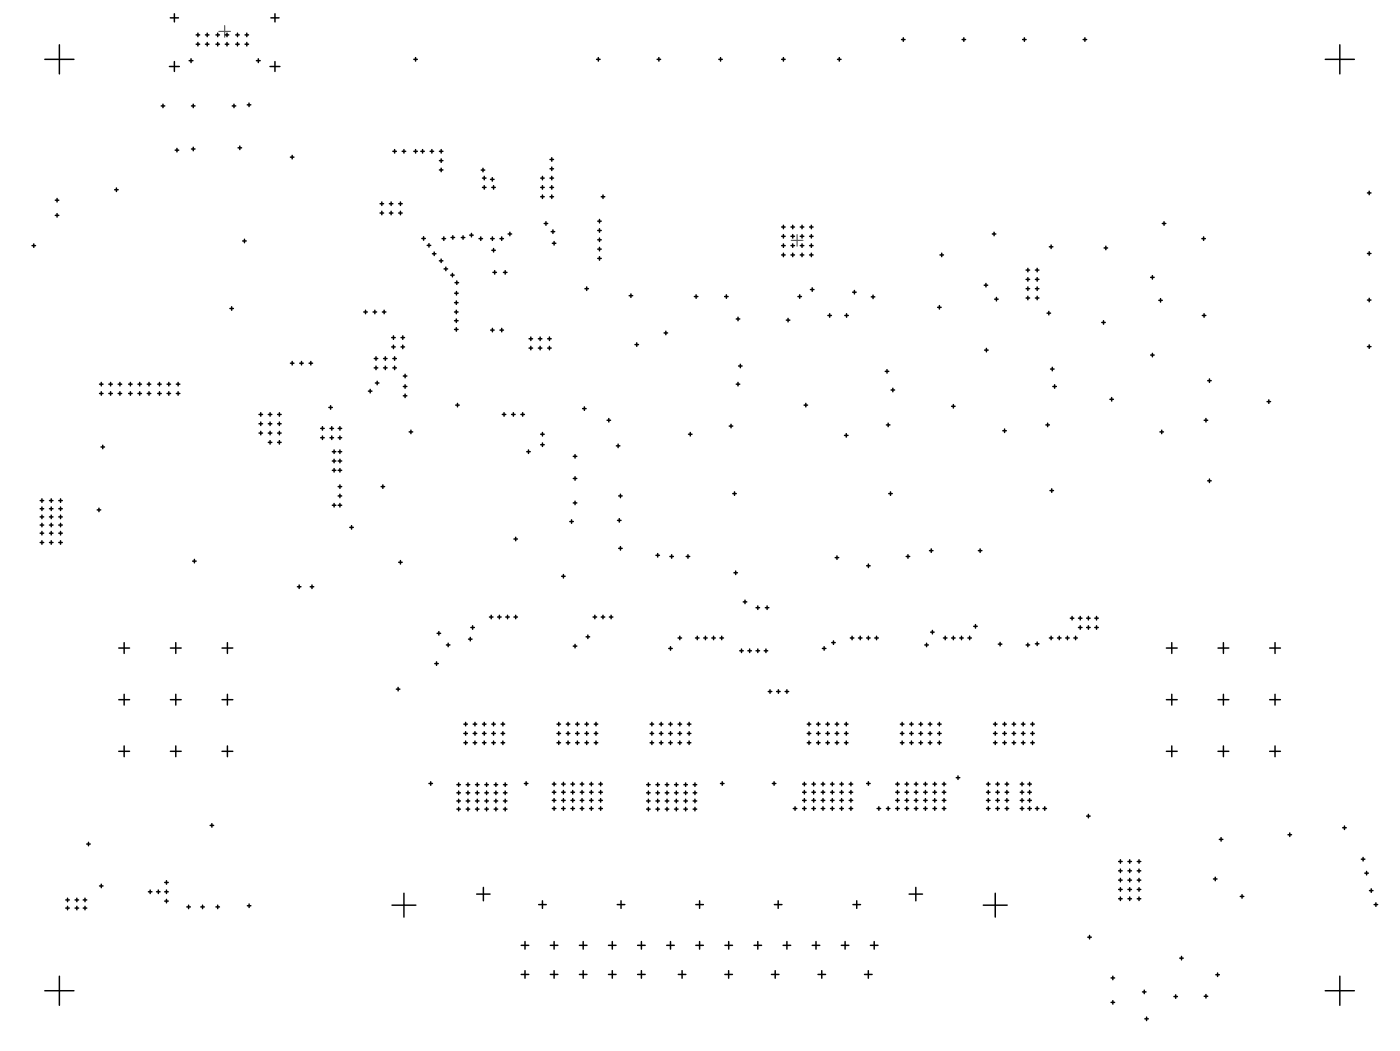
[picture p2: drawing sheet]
<svg xmlns="http://www.w3.org/2000/svg" width="400mm" height="301mm" viewBox="0 0 400 301" stroke-linecap="round" stroke-linejoin="round" font-family="sans-serif">
<path d="M62.6 9h3.3M64.3 7.3v3.3M226.3 68.7h3.3M228 67.1v3.3" fill="none" stroke="#5a5a5a" stroke-width=".33"/>
<g fill="none" stroke="#000" stroke-width=".42">
<path d="M12.8 17h8.3M17 12.8v8.3M48.5 19h2.8M48.7 5.1h2.3M49.9 3.9v2.4M49.9 17.6v2.8M54.1 17.4h1.1M54.6 16.8v1.1M56.1 12.6h1M56.1 10h1M56.6 9.5v1M56.6 12.1v1"/>
<path d="M58.8 12.6h1M58.8 10h1M59.3 9.5v1M59.3 12.1v1M61.8 12.6h1M61.8 10h1M62.3 9.5v1M62.3 12.1v1M64.4 12.6h1M64.4 10h1M64.9 9.5v1M64.9 12.1v1"/>
<path d="M67.4 12.6h1M67.4 10h1M67.9 9.5v1M67.9 12.1v1M70.1 12.6h1M70.1 10h1M70.6 9.5v1M70.6 12.1v1M73.3 17.4h1.1M73.9 16.8v1.1M77.2 19h2.9M77.5 5.1h2.3"/>
<path d="M78.6 3.9v2.4M78.6 17.6v2.8M118.4 17h1M118.9 16.5v1M170.6 17h1M171.1 16.5v1M187.9 17h1M188.4 16.5v1M205.6 17h1M206.1 16.5v1M223.6 17h1M224.1 16.5v1"/>
<path d="M239.5 17h1M240 16.5v1M257.8 11.3h1M258.3 10.8v1M275.2 11.3h1M275.7 10.8v1M292.5 11.3h1M293 10.8v1M309.8 11.3h1M310.3 10.8v1M379 17h8.4M383.2 12.8v8.3"/>
<path d="M46.1 30.3h1M46.6 29.8v1M54.8 30.3h1M55.3 29.8v1M66.4 30.3h1M66.9 29.8v1M70.7 30h1M71.2 29.5v1M15.8 57.3h1M16.3 56.8v1M32.8 54.3h1M33.3 53.8v1"/>
<path d="M50.1 42.9h1M50.6 42.4v1M54.8 42.6h1M55.3 42.1v1M68.1 42.3h1M68.6 41.8v1M83.1 44.9h1M83.6 44.4v1M108.7 58.3h1M109.2 57.8v1M111.4 58.3h1M111.9 57.8v1"/>
<path d="M112.4 43.3h1M112.9 42.8v1M114 58.3h1M114.5 57.8v1M115 43.3h1M115.5 42.8v1M118.4 43.3h1M118.9 42.8v1M120.4 43.3h1M120.9 42.8v1M123 43.3h1M123.5 42.8v1"/>
<path d="M125.7 43.3h1M125.7 48.6h1M125.7 45.9h1M126.2 42.8v1M126.2 45.4v1M126.2 48.1v1M137.6 48.6h1M138 50.9h1M138 53.6h1M138.1 48.1v1M138.5 50.4v1M138.5 53.1v1"/>
<path d="M140.3 51.3h1M140.7 53.6h1M140.8 50.8v1M141.2 53.1v1M154.6 50.9h1M154.6 53.6h1M154.6 56.3h1M155.1 50.4v1M155.1 53.1v1M155.1 55.8v1M157.3 50.9h1M157.3 53.6h1"/>
<path d="M157.3 56.3h1M157.3 45.6h1M157.3 48.3h1M157.8 45.1v1M157.8 47.8v1M157.8 50.4v1M157.8 53.1v1M157.8 55.8v1M172 56.3h1M172.5 55.8v1M391.1 55.2h1M391.6 54.7v1"/>
<path d="M9.2 70.2h1M9.7 69.7v1M15.8 61.6h1M16.3 61.1v1M69.4 68.9h1M69.9 68.4v1M108.7 60.9h1M109.2 60.4v1M111.4 60.9h1M111.9 60.4v1M114 60.9h1M114.5 60.4v1"/>
<path d="M120.7 68.2h1M121.2 67.7v1M122.2 70.2h1M122.7 69.7v1M123.7 72.6h1M124.2 72.1v1M125.7 74.6h1M126.2 74.1v1M126.4 68.2h1M126.9 67.7v1M127 76.9h1M127.5 76.4v1"/>
<path d="M128.9 78.7h1M129 67.9h1M129.4 78.2v1M129.5 67.4v1M131.9 67.9h1M132.4 67.4v1M134.3 67.2h1M134.8 66.7v1M137 68.2h1M137.5 67.7v1M140.3 68.2h1M140.7 71.6h1"/>
<path d="M140.8 67.7v1M141 77.9h1M141.2 71.1v1M141.5 77.4v1M143 68.2h1M143.5 67.7v1M144 77.9h1M144.5 77.4v1M145.3 66.9h1M145.8 66.4v1M155.6 63.9h1M156.1 63.4v1"/>
<path d="M157.6 66.2h1M158 69.6h1M158.1 65.7v1M158.5 69.1v1M171 63.3h1M171 65.9h1M171 68.6h1M171 73.9h1M171 71.2h1M171.5 62.8v1M171.5 65.4v1M171.5 68.1v1"/>
<path d="M171.5 70.7v1M171.5 73.4v1M223.6 72.9h1M223.6 70.2h1M223.6 64.9h1M223.6 67.6h1M224.1 64.4v1M224.1 67.1v1M224.1 69.7v1M224.1 72.4v1M226.2 72.9h1M226.2 70.2h1"/>
<path d="M226.2 64.9h1M226.2 67.6h1M226.7 64.4v1M226.7 67.1v1M226.7 69.7v1M226.7 72.4v1M228.9 72.9h1M228.9 70.2h1M228.9 64.9h1M228.9 67.6h1M229.4 64.4v1M229.4 67.1v1"/>
<path d="M229.4 69.7v1M229.4 72.4v1M231.5 72.9h1M231.5 70.2h1M231.5 64.9h1M231.5 67.6h1M232 64.4v1M232 67.1v1M232 69.7v1M232 72.4v1M268.8 72.9h1M269.3 72.4v1"/>
<path d="M283.8 66.9h1M284.3 66.4v1M293.5 77.2h1M293.5 79.9h1M294 76.7v1M294 79.4v1M296.1 77.2h1M296.1 79.9h1M296.6 76.7v1M296.6 79.4v1M300.1 70.6h1M300.6 70.1v1"/>
<path d="M315.8 70.9h1M316.3 70.4v1M329.1 79.3h1M329.6 78.8v1M332.4 63.9h1M332.9 63.4v1M343.7 68.2h1M344.2 67.7v1M391.1 72.5h1M391.6 72v1M65.8 88.2h1M66.3 87.7v1"/>
<path d="M104 89.2h1M104.5 88.7v1M106.7 89.2h1M107.2 88.7v1M109.4 89.2h1M109.9 88.7v1M112 99.2h1M112 96.5h1M112.5 96v1M112.5 98.7v1M114.7 99.2h1M114.7 96.5h1"/>
<path d="M115.2 96v1M115.2 98.7v1M130 89.2h1M130 86.6h1M130 94.2h1M130 91.7h1M130 83.9h1M130.1 80.8h1M130.5 86.1v1M130.5 88.7v1M130.5 91.2v1M130.5 93.7v1"/>
<path d="M130.5 83.4v1M130.6 80.3v1M140.3 94.4h1M140.8 93.9v1M143 94.4h1M143.5 93.9v1M151.3 96.9h1M151.3 99.5h1M151.8 96.4v1M151.8 99v1M154 96.9h1M154 99.5h1"/>
<path d="M154.5 96.4v1M154.5 99v1M156.6 96.9h1M156.6 99.5h1M157.1 96.4v1M157.1 99v1M167.3 82.6h1M167.8 82.1v1M179.9 84.6h1M180.4 84.1v1M181.6 98.5h1M182.1 98v1"/>
<path d="M189.9 95.2h1M190.4 94.7v1M198.6 84.8h1M199.1 84.3v1M207.2 84.8h1M207.7 84.3v1M210.6 91.2h1M211.1 90.7v1M224.9 91.6h1M225.4 91.1v1M228.2 84.8h1M228.7 84.3v1"/>
<path d="M231.8 82.8h1M232.3 82.3v1M236.8 90.2h1M237.3 89.7v1M241.6 90.2h1M242.1 89.7v1M243.9 83.6h1M244.4 83.1v1M249.2 84.9h1M249.7 84.4v1M268.2 87.9h1M268.7 87.4v1"/>
<path d="M281.5 81.6h1M282 81.1v1M282.1 99.6v1M284.5 85.6h1M285 85.1v1M293.5 85.2h1M293.5 82.6h1M294 82.1v1M294 84.7v1M296.1 85.2h1M296.1 82.6h1M296.6 82.1v1"/>
<path d="M296.6 84.7v1M299.5 89.6h1M300 89.1v1M315.1 92.2h1M315.6 91.7v1M331.4 85.9h1M331.9 85.4v1M343.9 90.2h1M344.4 89.7v1M391.1 99.1h1M391.1 85.8h1M391.6 85.3v1"/>
<path d="M391.6 98.6v1M28.5 109.9h1M28.5 112.5h1M29 109.4v1M29 112v1M31.1 109.9h1M31.1 112.5h1M31.6 109.4v1M31.6 112v1M33.8 109.9h1M33.8 112.5h1M34.3 109.4v1"/>
<path d="M34.3 112v1M36.8 109.9h1M36.8 112.5h1M37.3 109.4v1M37.3 112v1M39.5 109.9h1M39.5 112.5h1M40 109.4v1M40 112v1M42.1 109.9h1M42.1 112.5h1M42.6 109.4v1"/>
<path d="M42.6 112v1M45.1 109.9h1M45.1 112.5h1M45.6 109.4v1M45.6 112v1M47.8 109.9h1M47.8 112.5h1M48.3 109.4v1M48.3 112v1M50.4 109.9h1M50.4 112.5h1M50.9 109.4v1"/>
<path d="M50.9 112v1M74.1 118.5h1M74.6 118v1M76.7 118.5h1M77.2 118v1M79.4 118.5h1M79.9 118v1M83.1 103.9h1M83.6 103.4v1M85.7 103.9h1M86.2 103.4v1M88.4 103.9h1"/>
<path d="M88.9 103.4v1M94.1 116.5h1M94.6 116v1M105.4 111.9h1M105.9 111.4v1M107 102.5h1M107 105.2h1M107.4 109.5h1M107.5 102v1M107.5 104.7v1M107.9 109v1M109.7 102.5h1"/>
<path d="M109.7 105.2h1M110.2 102v1M110.2 104.7v1M112.4 102.5h1M112.4 105.2h1M112.9 102v1M112.9 104.7v1M115.4 110.5h1M115.4 107.5h1M115.4 113.2h1M115.9 107v1M115.9 110v1"/>
<path d="M115.9 112.7v1M130.3 115.9h1M130.8 115.4v1M143.7 118.5h1M144.2 118v1M146.3 118.5h1M146.8 118v1M149 118.5h1M149.5 118v1M166.6 116.9h1M167.1 116.4v1M174.1 119.7v1"/>
<path d="M210.6 109.9h1M211.1 109.4v1M211.2 104.7h1M211.7 104.2v1M230 115.9h1M230.5 115.4v1M253.2 106.2h1M253.7 105.7v1M254.9 111.5h.9M255.4 111v1M272.2 116.2h1M272.7 115.7v1"/>
<path d="M281.6 100.1h1M300.5 105.5h1M301 105v1M301.1 110.5h1M301.6 110v1M317.4 114.2h1M317.9 113.7v1M329.1 101.5h1M329.6 101v1M344.9 119.7v1M345.4 108.9h1M345.9 108.4v1"/>
<path d="M362.4 114.9h1M362.9 114.4v1M28.9 127.8h1M29.4 127.3v1M74.1 123.8h1M74.1 121.2h1M74.6 120.7v1M74.6 123.4v.9M76.7 126.5h1M76.7 123.8h1M76.7 121.2h1M77.2 120.7v1"/>
<path d="M77.2 123.4v.9M77.2 126v1M79.4 126.5h1M79.4 123.8h1M79.4 121.2h1M79.9 120.7v1M79.9 123.4v.9M79.9 126v1M91.7 122.5h1M91.7 125.2h1M92.2 122v1M92.2 124.7v1"/>
<path d="M94.4 122.5h1M94.4 125.2h1M94.9 122v1M94.9 124.7v1M95.1 134.5h1M95.1 131.8h1M95.1 129.2h1M95.6 128.7v1M95.6 131.3v1M95.6 134v1M96.7 139.2h1M96.7 122.5h1"/>
<path d="M96.7 134.5h1M96.7 125.2h1M96.7 131.8h1M96.7 129.2h1M97.2 122v1M97.2 124.7v1M97.2 128.7v1M97.2 131.3v1M97.2 134v1M97.2 138.7v1M109 139.2h1M109.5 138.7v1"/>
<path d="M117 123.5h1M117.5 123v1M150.6 129.2h1M151.1 128.7v1M154.6 124.2h1M154.6 127.2h1M155.1 123.7v1M155.1 126.7v1M164 136.8h1M164 130.5h1M164.5 130v1M164.5 136.3v1"/>
<path d="M173.6 120.2h1M176.3 127.5h1M176.8 127v1M196.9 124.2h1M197.4 123.7v1M208.6 121.9h1M209.1 121.4v1M241.5 124.5h1M242 124v1M253.5 121.5h1M254 121v1M286.8 123.2h1"/>
<path d="M287.3 122.7v1M299.1 121.5h1M299.6 121v1M300.8 139.8v1M331.8 123.5h1M332.3 123v1M344.4 120.2h1M345.4 137.5h1M345.9 137v1M11.5 143.2h1M11.5 145.5h1M11.5 147.8h1"/>
<path d="M11.5 150.2h1M11.5 155.1h1M11.5 152.5h1M12 142.7v1M12 145v1M12 147.3v1M12 149.7v1M12 152v1M12 154.6v1M14.2 143.2h1M14.2 145.5h1M14.2 147.8h1"/>
<path d="M14.2 150.2h1M14.2 155.1h1M14.2 152.5h1M14.7 142.7v1M14.7 145v1M14.7 147.3v1M14.7 149.7v1M14.7 152v1M14.7 154.6v1M16.8 143.2h1M16.8 145.5h1M16.8 147.8h1"/>
<path d="M16.8 150.2h1M16.8 155.1h1M16.8 152.5h1M17.3 142.7v1M17.3 145v1M17.3 147.3v1M17.3 149.7v1M17.3 152v1M17.3 154.6v1M27.8 145.8h1M28.3 145.3v1M55.6 160v1"/>
<path d="M95.1 144.5h1M95.6 144v1M96.7 141.8h1M96.7 144.5h1M97.2 141.3v1M97.2 144v1M100 150.8h1M100.5 150.3v1M147 154.1h1M147.5 153.6v1M163 149.2h1M163.5 148.7v1"/>
<path d="M164 143.8h1M164.5 143.3v1M176.6 148.8h1M176.9 141.8h1M176.9 156.8h1M177.1 148.3v1M177.4 141.3v1M177.4 156.3v1M187.6 158.8h1M188.1 158.3v1M191.6 159.1h1M192.1 158.6v1"/>
<path d="M196.3 159.1h1M196.8 158.6v1M209.6 141.2h1M210.1 140.7v1M238.9 159.5h1M239.4 159v1M254.2 141.2h1M254.7 140.7v1M259.2 159.1h1M259.7 158.6v1M265.8 157.5h1M266.3 157v1"/>
<path d="M279.8 157.5h1M280.3 157v1M300.3 140.3h1M55.1 160.5h1M85.1 167.8h1M85.6 167.3v1M88.7 167.8h1M89.2 167.3v1M114 160.8h1M114.5 160.3v1M134.7 179.5h1M135.2 179v1"/>
<path d="M140 176.5h1M140.5 176v1M142.3 176.5h1M142.8 176v1M144.7 176.5h1M145.2 176v1M147 176.5h1M147.5 176v1M160.6 164.8h1M161.1 164.3v1M169.6 176.5h1M170.1 176v1"/>
<path d="M172 176.5h1M172.5 176v1M174.3 176.5h1M174.8 176v1M209.9 163.8h1M210.4 163.3v1M212.6 172.1h1M213.1 171.6v1M216.2 173.8h1M216.7 173.3v1M218.9 173.8h1M219.4 173.3v1"/>
<path d="M247.9 161.8h1M248.4 161.3v1M278.5 179.1h1M279 178.6v1M306.1 176.8h1M306.6 176.3v1M308.4 179.5h1M308.4 176.8h1M308.9 176.3v1M308.9 179v1M310.8 179.5h1M310.8 176.8h1"/>
<path d="M311.3 176.3v1M311.3 179v1M313.1 179.5h1M313.1 176.8h1M313.6 176.3v1M313.6 179v1M34 185.3h3M35.5 183.8v3.1M35.5 198.6v3M48.7 185.3h3.1M50.3 183.8v3.1M50.3 198.6v3"/>
<path d="M63.5 185.3h3.1M65 183.8v3.1M65 198.6v3M113.4 197.1h1M113.9 196.6v1M124.3 189.8h1M124.8 189.3v1M125 181.1h1M125.5 180.6v1M127.7 184.4h1M128.2 183.9v1M134 182.8h1"/>
<path d="M134.5 182.3v1M164 184.8h1M164.5 184.3v1M167.6 182.1h1M168.1 181.6v1M191.3 185.4h1M191.8 184.9v1M193.9 182.4h1M194.4 181.9v1M198.9 182.4h1M199.4 181.9v1M201.3 182.4h1"/>
<path d="M201.8 181.9v1M203.6 182.4h1M204.1 181.9v1M205.9 182.4h1M206.4 181.9v1M211.6 186.1h1M212.1 185.6v1M213.9 186.1h1M214.4 185.6v1M216.2 186.1h1M216.7 185.6v1M218.6 186.1h1"/>
<path d="M219.1 185.6v1M219.7 197.8h1M220.2 197.3v1M222.1 197.8h1M222.6 197.3v1M224.6 197.8h1M225.1 197.3v1M235.2 185.4h1M235.7 184.9v1M237.9 183.8h1M238.4 183.3v1M243.2 182.4h1"/>
<path d="M243.7 181.9v1M245.5 182.4h1M246 181.9v1M247.9 182.4h1M248.4 181.9v1M250.2 182.4h1M250.7 181.9v1M264.5 184.4h1M265 183.9v1M266.2 180.8h1M266.7 180.3v1M269.8 182.4h1"/>
<path d="M270.3 181.9v1M272.2 182.4h1M272.7 181.9v1M274.5 182.4h1M275 181.9v1M276.8 182.4h1M277.3 181.9v1M285.5 184.2h1M286 183.7v1M293.5 184.4h1M294 183.9v1M296.1 184.1h1"/>
<path d="M296.6 183.6v1M300.1 182.4h1M300.6 181.9v1M302.5 182.4h1M303 181.9v1M304.8 182.4h1M305.3 181.9v1M307.1 182.4h1M307.6 181.9v1M333.6 185.3h3.1M335.1 183.8v3.1M335.1 198.6v3"/>
<path d="M348.4 185.3h3M349.9 183.8v3.1M349.9 198.6v3M363.1 185.3h3.1M364.7 183.8v3.1M364.7 198.6v3M34 214.9h3M34 200.1h3M35.5 213.3v3.1M48.7 214.9h3.1M48.7 200.1h3.1M50.3 213.3v3.1"/>
<path d="M63.5 214.9h3.1M63.5 200.1h3.1M65 213.3v3.1M132.7 209.8h1M132.7 207.1h1M132.7 212.4h1M133.2 206.6v1M133.2 209.3v1M133.2 211.9v1M135.3 209.8h1M135.3 207.1h1M135.3 212.4h1"/>
<path d="M135.8 206.6v1M135.8 209.3v1M135.8 211.9v1M138 209.8h1M138 207.1h1M138 212.4h1M138.5 206.6v1M138.5 209.3v1M138.5 211.9v1M140.7 209.8h1M140.7 207.1h1M140.7 212.4h1"/>
<path d="M141.2 206.6v1M141.2 209.3v1M141.2 211.9v1M143.3 209.8h1M143.3 207.1h1M143.3 212.4h1M143.8 206.6v1M143.8 209.3v1M143.8 211.9v1M159.3 209.8h1M159.3 207.1h1M159.3 212.4h1"/>
<path d="M159.8 206.6v1M159.8 209.3v1M159.8 211.9v1M162 209.8h1M162 207.1h1M162 212.4h1M162.5 206.6v1M162.5 209.3v1M162.5 211.9v1M164.6 209.8h1M164.6 207.1h1M164.6 212.4h1"/>
<path d="M165.1 206.6v1M165.1 209.3v1M165.1 211.9v1M167.3 209.8h1M167.3 207.1h1M167.3 212.4h1M167.8 206.6v1M167.8 209.3v1M167.8 211.9v1M170 209.8h1M170 207.1h1M170 212.4h1"/>
<path d="M170.5 206.6v1M170.5 209.3v1M170.5 211.9v1M185.9 209.8h1M185.9 207.1h1M185.9 212.4h1M186.4 206.6v1M186.4 209.3v1M186.4 211.9v1M188.6 209.8h1M188.6 207.1h1M188.6 212.4h1"/>
<path d="M189.1 206.6v1M189.1 209.3v1M189.1 211.9v1M191.3 209.8h1M191.3 207.1h1M191.3 212.4h1M191.8 206.6v1M191.8 209.3v1M191.8 211.9v1M193.9 209.8h1M193.9 207.1h1M193.9 212.4h1"/>
<path d="M194.4 206.6v1M194.4 209.3v1M194.4 211.9v1M196.6 209.8h1M196.6 207.1h1M196.6 212.4h1M197.1 206.6v1M197.1 209.3v1M197.1 211.9v1M230.9 209.8h1M230.9 207.1h1M230.9 212.4h1"/>
<path d="M231.4 206.6v1M231.4 209.3v1M231.4 211.9v1M233.5 209.8h1M233.5 207.1h1M233.5 212.4h1M234 206.6v1M234 209.3v1M234 211.9v1M236.2 209.8h1M236.2 207.1h1M236.2 212.4h1"/>
<path d="M236.7 206.6v1M236.7 209.3v1M236.7 211.9v1M238.9 209.8h1M238.9 207.1h1M238.9 212.4h1M239.4 206.6v1M239.4 209.3v1M239.4 211.9v1M241.5 209.8h1M241.5 207.1h1M241.5 212.4h1"/>
<path d="M242 206.6v1M242 209.3v1M242 211.9v1M257.5 209.8h1M257.5 207.1h1M257.5 212.4h1M258 206.6v1M258 209.3v1M258 211.9v1M260.2 209.8h1M260.2 207.1h1M260.2 212.4h1"/>
<path d="M260.7 206.6v1M260.7 209.3v1M260.7 211.9v1M262.8 209.8h1M262.8 207.1h1M262.8 212.4h1M263.3 206.6v1M263.3 209.3v1M263.3 211.9v1M265.5 209.8h1M265.5 207.1h1M265.5 212.4h1"/>
<path d="M266 206.6v1M266 209.3v1M266 211.9v1M268.2 209.8h1M268.2 207.1h1M268.2 212.4h1M268.7 206.6v1M268.7 209.3v1M268.7 211.9v1M284.1 209.8h1M284.1 207.1h1M284.1 212.4h1"/>
<path d="M284.6 206.6v1M284.6 209.3v1M284.6 211.9v1M286.8 209.8h1M286.8 207.1h1M286.8 212.4h1M287.3 206.6v1M287.3 209.3v1M287.3 211.9v1M289.5 209.8h1M289.5 207.1h1M289.5 212.4h1"/>
<path d="M290 206.6v1M290 209.3v1M290 211.9v1M292.1 209.8h1M292.1 207.1h1M292.1 212.4h1M292.6 206.6v1M292.6 209.3v1M292.6 211.9v1M294.8 209.8h1M294.8 207.1h1M294.8 212.4h1"/>
<path d="M295.3 206.6v1M295.3 209.3v1M295.3 211.9v1M333.6 214.9h3.1M333.6 200.1h3.1M335.1 213.3v3.1M348.4 214.9h3M348.4 200.1h3M349.9 213.3v3.1M363.1 214.9h3.1M363.1 200.1h3.1M364.7 213.3v3.1"/>
<path d="M60.1 236.1h1M60.6 235.6v1M122.7 224.1h1M123.2 223.6v1M130.7 224.4h1M130.7 231.4h1M130.7 226.7h1M130.7 229.1h1M131.2 223.9v1M131.2 226.2v1M131.2 228.6v1M131.2 230.9v1"/>
<path d="M133.3 231.4h1M133.3 226.7h1M133.3 229.1h1M133.3 224.4h1M133.8 223.9v1M133.8 226.2v1M133.8 228.6v1M133.8 230.9v1M136 224.4h1M136 231.4h1M136 226.7h1M136 229.1h1"/>
<path d="M136.5 223.9v1M136.5 226.2v1M136.5 228.6v1M136.5 230.9v1M138.7 224.4h1M138.7 231.4h1M138.7 226.7h1M138.7 229.1h1M139.2 223.9v1M139.2 226.2v1M139.2 228.6v1M139.2 230.9v1"/>
<path d="M141.3 224.4h1M141.3 231.4h1M141.3 226.7h1M141.3 229.1h1M141.8 223.9v1M141.8 226.2v1M141.8 228.6v1M141.8 230.9v1M144 224.4h1M144 231.4h1M144 226.7h1M144 229.1h1"/>
<path d="M144.5 223.9v1M144.5 226.2v1M144.5 228.6v1M144.5 230.9v1M150 224.1h1M150.5 223.6v1M158 224.2h1M158 226.6h1M158 231.2h1M158 228.9h1M158.5 223.7v1M158.5 226.1v1"/>
<path d="M158.5 228.4v1M158.5 230.7v1M160.6 224.2h1M160.6 226.6h1M160.6 231.2h1M160.6 228.9h1M161.1 226.1v1M161.1 228.4v1M161.1 230.7v1M161.1 223.7v1M163.3 224.2h1M163.3 226.6h1"/>
<path d="M163.3 231.2h1M163.3 228.9h1M163.8 223.7v1M163.8 226.1v1M163.8 228.4v1M163.8 230.7v1M166 224.2h1M166 226.6h1M166 231.2h1M166 228.9h1M166.5 223.7v1M166.5 226.1v1"/>
<path d="M166.5 228.4v1M166.5 230.7v1M168.6 224.2h1M168.6 226.6h1M168.6 231.2h1M168.6 228.9h1M169.1 223.7v1M169.1 226.1v1M169.1 228.4v1M169.1 230.7v1M171.3 224.2h1M171.3 226.6h1"/>
<path d="M171.3 231.2h1M171.3 228.9h1M171.8 223.7v1M171.8 226.1v1M171.8 228.4v1M171.8 230.7v1M184.9 224.4h1M184.9 231.4h1M184.9 226.7h1M184.9 229.1h1M185.4 223.9v1M185.4 226.2v1"/>
<path d="M185.4 228.6v1M185.4 230.9v1M187.6 224.4h1M187.6 231.4h1M187.6 226.7h1M187.6 229.1h1M188.1 223.9v1M188.1 226.2v1M188.1 228.6v1M188.1 230.9v1M190.3 224.4h1M190.3 231.4h1"/>
<path d="M190.3 226.7h1M190.3 229.1h1M190.8 223.9v1M190.8 226.2v1M190.8 228.6v1M190.8 230.9v1M192.9 224.4h1M192.9 231.4h1M192.9 226.7h1M192.9 229.1h1M193.4 223.9v1M193.4 226.2v1"/>
<path d="M193.4 228.6v1M193.4 230.9v1M195.6 224.4h1M195.6 231.4h1M195.6 226.7h1M195.6 229.1h1M196.1 223.9v1M196.1 226.2v1M196.1 228.6v1M196.1 230.9v1M198.3 224.4h1M198.3 231.4h1"/>
<path d="M198.3 226.7h1M198.3 229.1h1M198.8 223.9v1M198.8 226.2v1M198.8 228.6v1M198.8 230.9v1M206.1 224.1h1M206.6 223.6v1M220.9 224.1h1M221.4 223.6v1M226.9 231.2h1M227.4 230.7v1"/>
<path d="M229.5 224.2h1M229.5 226.6h1M229.5 231.2h1M229.5 228.9h1M230 223.7v1M230 226.1v1M230 228.4v1M230 230.7v1M232.2 231.2h1M232.2 224.2h1M232.2 226.6h1M232.2 228.9h1"/>
<path d="M232.7 223.7v1M232.7 226.1v1M232.7 228.4v1M232.7 230.7v1M234.9 224.2h1M234.9 226.6h1M234.9 231.2h1M234.9 228.9h1M235.4 223.7v1M235.4 226.1v1M235.4 228.4v1M235.4 230.7v1"/>
<path d="M237.5 224.2h1M237.5 226.6h1M237.5 231.2h1M237.5 228.9h1M238 223.7v1M238 226.1v1M238 228.4v1M238 230.7v1M240.2 224.2h1M240.2 226.6h1M240.2 231.2h1M240.2 228.9h1"/>
<path d="M240.7 223.7v1M240.7 226.1v1M240.7 228.4v1M240.7 230.7v1M242.9 224.2h1M242.9 226.6h1M242.9 231.2h1M242.9 228.9h1M243.4 223.7v1M243.4 226.1v1M243.4 228.4v1M243.4 230.7v1"/>
<path d="M247.9 224.1h1M248.4 223.6v1M250.9 231.2h1M251.4 230.7v1M253.5 231.2h1M254 230.7v1M256.2 224.2h1M256.2 226.6h1M256.2 231.2h1M256.2 228.9h1M256.7 223.7v1M256.7 226.1v1"/>
<path d="M256.7 228.4v1M256.7 230.7v1M258.8 224.2h1M258.8 226.6h1M258.8 231.2h1M258.8 228.9h1M259.3 223.7v1M259.3 226.1v1M259.3 228.4v1M259.3 230.7v1M261.5 224.2h1M261.5 226.6h1"/>
<path d="M261.5 231.2h1M261.5 228.9h1M262 223.7v1M262 226.1v1M262 228.4v1M262 230.7v1M264.2 224.2h1M264.2 226.6h1M264.2 231.2h1M264.2 228.9h1M264.7 223.7v1M264.7 226.1v1"/>
<path d="M264.7 228.4v1M264.7 230.7v1M266.8 231.2h1M266.8 228.9h1M266.8 224.2h1M266.8 226.6h1M267.3 223.7v1M267.3 226.1v1M267.3 228.4v1M267.3 230.7v1M269.5 224.2h1M269.5 226.6h1"/>
<path d="M269.5 231.2h1M269.5 228.9h1M270 223.7v1M270 226.1v1M270 228.4v1M270 230.7v1M273.5 222.4h1M274 221.9v1M282.1 224.2h1M282.1 226.6h1M282.1 231.2h1M282.1 228.9h1"/>
<path d="M282.6 223.7v1M282.6 226.1v1M282.6 228.4v1M282.6 230.7v1M284.8 224.2h1M284.8 226.6h1M284.8 231.2h1M284.8 228.9h1M285.3 223.7v1M285.3 226.1v1M285.3 228.4v1M285.3 230.7v1"/>
<path d="M287.5 224.2h1M287.5 226.6h1M287.5 231.2h1M287.5 228.9h1M288 228.4v1M288 230.7v1M288 223.7v1M288 226.1v1M291.8 224.2h1M291.8 226.6h1M291.8 231.2h1M291.8 228.9h1"/>
<path d="M292.3 223.7v1M292.3 226.1v1M292.3 228.4v1M292.3 230.7v1M294 224.2h1M294 226.6h1M294 231.2h1M294 228.9h1M294.5 223.7v1M294.5 226.1v1M294.5 228.4v1M294.5 230.7v1"/>
<path d="M296.1 231.2h1M296.6 230.7v1M298.3 231.2h1M298.8 230.7v1M310.8 233.4h1M311.3 232.9v1M349.2 239.5v1M368.4 238.7h1M368.9 238.2v1M384 236.7h1M384.5 236.2v1M18.8 259.7h1"/>
<path d="M18.8 257.4h1M19.3 256.9v1M19.3 259.2v1M21.5 259.7h1M21.5 257.4h1M22 256.9v1M22 259.2v1M23.8 259.7h1M23.8 257.4h1M24.3 256.9v1M24.3 259.2v1M24.8 241.4h1"/>
<path d="M25.3 240.9v1M28.5 253.4h1M29 252.9v1M42.5 255h1M43 254.5v1M44.8 255h1M45.3 254.5v1M47.1 255h1M47.1 257.7h1M47.1 252.4h1M47.6 251.9v1M47.6 254.5v1"/>
<path d="M47.6 257.2v1M53.4 259.4h1M53.9 258.9v1M57.4 259.4h1M57.9 258.9v1M61.8 259.4h1M62.3 258.9v1M70.7 259h1M71.2 258.5v1M112.1 258.9h6.8M115.5 255.4v6.9M136.3 255.7h3.9"/>
<path d="M138.2 253.8v3.8M154.1 258.7h2.1M155.1 257.6v2.2M176.5 258.7h2.2M177.6 257.6v2.2M199 258.7h2.2M200.1 257.6v2.2M221.5 258.7h2.1M222.6 257.6v2.2M243.9 258.7h2.2M245 257.6v2.2M260 255.7h3.8"/>
<path d="M261.9 253.8v3.8M281.2 258.9h6.9M284.6 255.4v6.9M319.9 257h1M319.9 254.4h1M319.9 251.7h1M319.9 249h1M319.9 246.4h1M320.4 245.9v1M320.4 248.5v1M320.4 251.2v1M320.4 253.9v1"/>
<path d="M320.4 256.5v1M322.6 257h1M322.6 254.4h1M322.6 251.7h1M322.6 249h1M322.6 246.4h1M323.1 245.9v1M323.1 248.5v1M323.1 251.2v1M323.1 253.9v1M323.1 256.5v1M325.3 257h1"/>
<path d="M325.3 254.4h1M325.3 251.7h1M325.3 249h1M325.3 246.4h1M325.8 245.9v1M325.8 248.5v1M325.8 251.2v1M325.8 253.9v1M325.8 256.5v1M347.1 251.4h1M347.6 250.9v1M348.7 240h1"/>
<path d="M354.7 256.4h1M355.2 255.9v1M389.3 245.7h1M389.8 245.2v1M390.3 249.7h1M390.8 249.2v1M391.7 254.7h1M392.2 254.2v1M393 258.7h1M393.5 258.2v1M17 279.2v8.3M149.1 278.7h2.1"/>
<path d="M149.1 270.3h2.1M150.1 269.3v2.1M150.1 277.6v2.2M157.4 278.7h2.2M157.4 270.3h2.2M158.5 269.3v2.1M158.5 277.6v2.2M165.7 278.7h2.2M165.7 270.3h2.2M166.8 269.3v2.1M166.8 277.6v2.2M174 278.7h2.2"/>
<path d="M174 270.3h2.2M175.1 269.3v2.1M175.1 277.6v2.2M182.4 278.7h2.1M182.4 270.3h2.1M183.4 269.3v2.1M183.4 277.6v2.2M190.7 270.3h2.1M191.8 269.3v2.1M194 278.7h2.2M195.1 277.6v2.2M199 270.3h2.2"/>
<path d="M200.1 269.3v2.1M207.3 278.7h2.2M207.3 270.3h2.2M208.4 277.6v2.2M208.4 269.3v2.1M215.7 270.3h2.1M216.7 269.3v2.1M220.6 278.7h2.2M221.7 277.6v2.2M224 270.3h2.1M225.1 269.3v2.1M232.3 270.3h2.2"/>
<path d="M233.4 269.3v2.1M233.9 278.7h2.2M235 277.6v2.2M240.6 270.3h2.2M241.7 269.3v2.1M247.3 278.7h2.1M248.3 277.6v2.2M248.9 270.3h2.2M250 269.3v2.1M311.1 268h1M311.6 267.5v1M317.8 279.7h1"/>
<path d="M318.3 279.2v1M337.4 274h1M337.9 273.5v1M347.7 278.8h1M348.2 278.3v1M383.2 279.2v8.3M12.8 283.3h8.3M317.8 286.7h1M318.3 286.2v1M326.8 283.7h1M327.3 283.2v1M327.4 291.4h1"/>
<path d="M327.9 290.9v1M335.7 285h1M336.2 284.5v1M344.4 284.9h1M344.9 284.4v1M379 283.3h8.4"/>
</g>
</svg>
